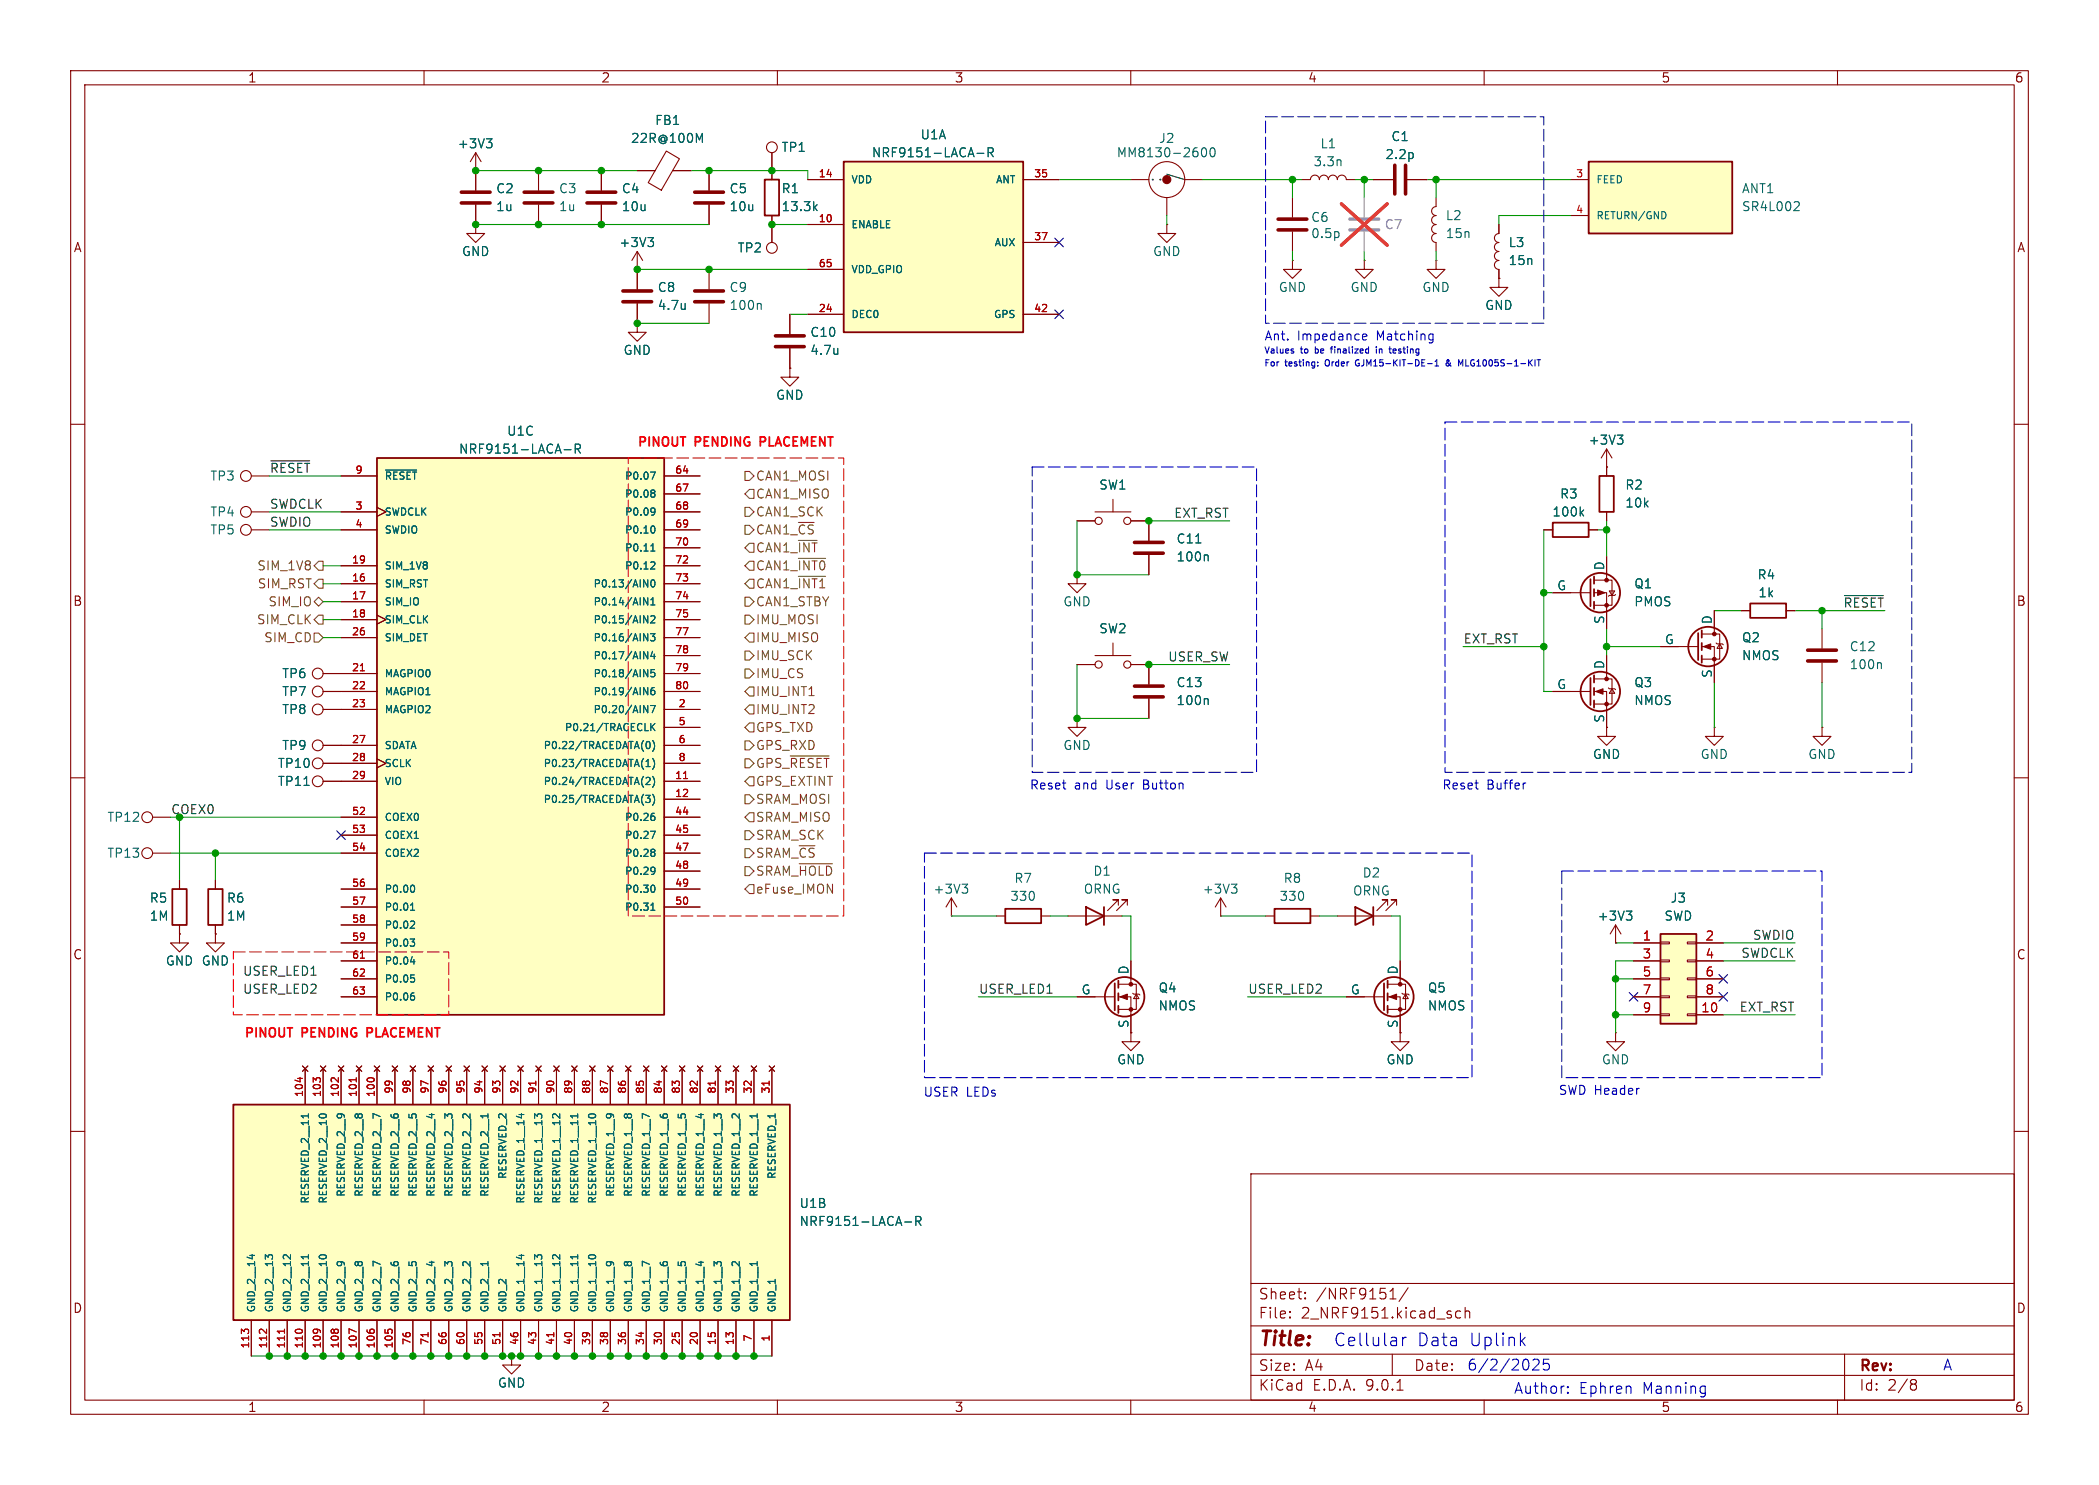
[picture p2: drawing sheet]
<svg xmlns="http://www.w3.org/2000/svg" width="297mm" height="210mm" viewBox="0 0 297 210" stroke-linecap="round" stroke-linejoin="round" font-family="sans-serif">
<defs><g id="words">
<text font-size="2.8" fill="#840000" x="178" y="190.9">Title:</text>
<g font-size="2.5" fill="#0000c2">
<text x="188.7" y="190.6">Cellular</text>
<text x="200.5" y="190.6">Data</text>
<text x="208" y="190.6">Uplink</text>
</g>
<g font-size="2.1" fill="#840000">
<text x="178" y="184">Sheet:</text>
<text x="186.2" y="184">/NRF9151/</text>
<text x="178" y="186.7">File:</text>
<text x="184.1" y="186.7">2_NRF9151.kicad_sch</text>
<text x="178" y="196.9">KiCad</text>
<text x="178" y="194.1">Size:</text>
<text x="184.7" y="194.1">A4</text>
<text x="185.7" y="196.9">E.D.A.</text>
<text x="193.3" y="196.9">9.0.1</text>
<text x="200" y="194.1">Date:</text>
<text x="263" y="194.3">Rev:</text>
<text x="263" y="196.9">Id:</text>
<text x="267.1" y="196.9">2/8</text>
</g>
<g font-size="2.1" fill="#0000c2">
<text x="207.5" y="194">6/2/2025</text>
<text x="214.1" y="197.3">Author:</text>
<text x="223.4" y="197.3">Ephren</text>
<text x="232.5" y="197.3">Manning</text>
<text x="274.9" y="194">A</text>
</g>
<g font-size="1.8" fill="#840000">
<text x="35" y="11.9">1</text>
<text x="85" y="11.9">2</text>
<text x="135" y="11.9">3</text>
<text x="185" y="11.9">4</text>
<text x="235" y="11.9">5</text>
<text x="285" y="11.9">6</text>
<text x="10.3" y="35.9">A</text>
<text x="285.3" y="35.9">A</text>
<text x="10.3" y="85.9">B</text>
<text x="285.3" y="85.9">B</text>
<text x="10.3" y="135.9">C</text>
<text x="285.3" y="135.9">C</text>
<text x="10.3" y="185.9">D</text>
<text x="285.3" y="185.9">D</text>
<text x="35" y="199.9">1</text>
<text x="85" y="199.9">2</text>
<text x="135" y="199.9">3</text>
<text x="185" y="199.9">4</text>
<text x="235" y="199.9">5</text>
<text x="285" y="199.9">6</text>
</g>
<g font-size="1.8" fill="#006464">
<text x="92.6" y="17.9">FB1</text>
<text x="64.7" y="21.2">+3V3</text>
<text x="89.2" y="20.4">22R@100M</text>
<text x="110.5" y="21.7">TP1</text>
<text x="123.3" y="22.5">NRF9151-LACA-R</text>
<text x="130.2" y="19.9">U1A</text>
<text x="157.9" y="22.5">MM8130-2600</text>
<text x="163.9" y="20.4">J2</text>
<text x="185.8" y="23.7">3.3n</text>
<text x="186.7" y="21.2">L1</text>
<text x="195.9" y="22.7">2.2p</text>
<text x="196.8" y="20.2">C1</text>
<text x="70.1" y="27.5">C2</text>
<text x="79" y="27.5">C3</text>
<text x="87.9" y="27.5">C4</text>
<text x="103.1" y="27.5">C5</text>
<text x="110.5" y="27.5">R1</text>
<text x="246.4" y="27.5">ANT1</text>
<text x="70.1" y="30.1">1u</text>
<text x="79" y="30.1">1u</text>
<text x="87.5" y="35.2">+3V3</text>
<text x="87.9" y="30.1">10u</text>
<text x="103.1" y="30.1">10u</text>
<text x="104.3" y="35.9">TP2</text>
<text x="110.5" y="30.1">13.3k</text>
<text x="185.4" y="31.6">C6</text>
<text x="185.4" y="33.9">0.5p</text>
<text x="204.5" y="31.3">L2</text>
<text x="204.5" y="33.9">15n</text>
<text x="213.4" y="35.2">L3</text>
<text x="246.4" y="30.1">SR4L002</text>
<text x="65.3" y="36.4">GND</text>
<text x="93" y="41.5">C8</text>
<text x="103.1" y="41.5">C9</text>
<text x="163.1" y="36.4">GND</text>
<text x="180.8" y="41.5">GND</text>
<text x="191" y="41.5">GND</text>
<text x="201.2" y="41.5">GND</text>
<text x="213.4" y="37.7">15n</text>
<text x="93" y="44">4.7u</text>
<text x="103.1" y="44">100n</text>
<text x="114.6" y="47.9">C10</text>
<text x="210.1" y="44">GND</text>
<text x="88.1" y="50.4">GND</text>
<text x="114.6" y="50.4">4.7u</text>
<text x="109.7" y="56.7">GND</text>
<text x="64.8" y="64.4">NRF9151-LACA-R</text>
<text x="71.7" y="61.8">U1C</text>
<text x="224.7" y="63.1">+3V3</text>
<text x="29.7" y="68.2">TP3</text>
<text x="155.4" y="69.4">SW1</text>
<text x="220.7" y="70.7">R3</text>
<text x="229.9" y="69.4">R2</text>
<text x="229.9" y="72">10k</text>
<text x="29.7" y="75.8">TP5</text>
<text x="29.7" y="73.3">TP4</text>
<text x="166.4" y="77.1">C11</text>
<text x="219.6" y="73.3">100k</text>
<text x="166.4" y="79.6">100n</text>
<text x="220.2" y="83.6">G</text>
<text x="227.1" y="80.7" transform="rotate(-90 227.1 80.7)">D</text>
<text x="231.1" y="83.4">Q1</text>
<text x="248.6" y="82.1">R4</text>
<text x="150.4" y="86">GND</text>
<text x="155.4" y="89.8">SW2</text>
<text x="227.1" y="88.3" transform="rotate(-90 227.1 88.3)">S</text>
<text x="231.1" y="86">PMOS</text>
<text x="242.3" y="88.4" transform="rotate(-90 242.3 88.4)">D</text>
<text x="248.7" y="84.7">1k</text>
<text x="227.1" y="94.7" transform="rotate(-90 227.1 94.7)">D</text>
<text x="235.5" y="91.2">G</text>
<text x="242.3" y="96" transform="rotate(-90 242.3 96)">S</text>
<text x="246.4" y="93.6">NMOS</text>
<text x="246.4" y="91">Q2</text>
<text x="261.6" y="94.8">100n</text>
<text x="261.6" y="92.3">C12</text>
<text x="39.8" y="101.2">TP8</text>
<text x="39.8" y="96.1">TP6</text>
<text x="39.8" y="98.7">TP7</text>
<text x="166.4" y="99.9">100n</text>
<text x="166.4" y="97.4">C13</text>
<text x="220.2" y="97.5">G</text>
<text x="231.1" y="99.9">NMOS</text>
<text x="231.1" y="97.4">Q3</text>
<text x="39.8" y="106.3">TP9</text>
<text x="150.4" y="106.3">GND</text>
<text x="225.3" y="107.5">GND</text>
<text x="227.1" y="102.3" transform="rotate(-90 227.1 102.3)">S</text>
<text x="240.5" y="107.5">GND</text>
<text x="255.8" y="107.5">GND</text>
<text x="39.2" y="108.8">TP10</text>
<text x="39.2" y="111.4">TP11</text>
<text x="15.1" y="116.4">TP12</text>
<text x="15.1" y="121.5">TP13</text>
<text x="143.4" y="125.1">R7</text>
<text x="154.6" y="124.1">D1</text>
<text x="181.5" y="125.1">R8</text>
<text x="192.7" y="124.3">D2</text>
<text x="21.1" y="127.9">R5</text>
<text x="21.1" y="130.4">1M</text>
<text x="32" y="127.9">R6</text>
<text x="32" y="130.4">1M</text>
<text x="132" y="126.6">+3V3</text>
<text x="142.9" y="127.6">330</text>
<text x="153.3" y="126.6">ORNG</text>
<text x="170.1" y="126.6">+3V3</text>
<text x="181" y="127.6">330</text>
<text x="191.4" y="126.8">ORNG</text>
<text x="226" y="130.4">+3V3</text>
<text x="235.4" y="130.4">SWD</text>
<text x="236.3" y="127.9">J3</text>
<text x="23.4" y="136.8">GND GND</text>
<text x="159.8" y="137.9" transform="rotate(-90 159.8 137.9)">D</text>
<text x="197.9" y="137.9" transform="rotate(-90 197.9 137.9)">D</text>
<text x="152.9" y="140.7">G</text>
<text x="163.8" y="143.1">NMOS</text>
<text x="163.8" y="140.6">Q4</text>
<text x="191" y="140.7">G</text>
<text x="201.9" y="143.1">NMOS</text>
<text x="201.9" y="140.6">Q5</text>
<text x="159.8" y="145.5" transform="rotate(-90 159.8 145.5)">S</text>
<text x="197.9" y="145.5" transform="rotate(-90 197.9 145.5)">S</text>
<text x="158" y="150.7">GND</text>
<text x="196.1" y="150.7">GND</text>
<text x="226.6" y="150.7">GND</text>
<text x="113" y="171">U1B</text>
<text x="113" y="173.6">NRF9151-LACA-R</text>
<text x="70.4" y="196.4">GND</text>
</g>
<text font-size="1.8" fill="#989898" x="195.8" y="32.6">C7</text>
<g font-size="1.8" fill="#0000c2">
<text x="178.8" y="48.4">Ant.</text>
<text x="183.6" y="48.4">Impedance</text>
<text x="194.9" y="48.4">Matching</text>
<text x="145.6" y="111.9">Reset</text>
<text x="152" y="111.9">and</text>
<text x="156.6" y="111.9">User</text>
<text x="162" y="111.9">Button</text>
<text x="204" y="111.9">Reset</text>
<text x="210.4" y="111.9">Buffer</text>
<text x="130.6" y="155.3">USER LEDs</text>
<text x="220.5" y="155">SWD Header</text>
</g>
<g font-size="1.8" fill="#ff000d">
<text x="90" y="63.5">PINOUT</text>
<text x="98.3" y="63.5">PENDING</text>
<text x="108" y="63.5">PLACEMENT</text>
<text x="34.4" y="147.1">PINOUT</text>
<text x="42.7" y="147.1">PENDING</text>
<text x="52.4" y="147.1">PLACEMENT</text>
</g>
<g font-size="1.8" fill="#0f0f0f">
<text x="38.1" y="67">~{RESET}</text>
<text x="38.1" y="74.6">SWDIO</text>
<text x="38.1" y="72">SWDCLK</text>
<text x="166" y="73.3">EXT_RST</text>
<text x="260.8" y="86">~{RESET}</text>
<text x="165.2" y="93.6">USER_SW</text>
<text x="207" y="91.1">EXT_RST</text>
<text x="246.3" y="135.5">SWDCLK</text>
<text x="247.9" y="133">SWDIO</text>
<text x="34.3" y="138.1">USER_LED1</text>
<text x="34.3" y="140.6">USER_LED2</text>
<text x="138.4" y="140.6">USER_LED1</text>
<text x="176.5" y="140.6">USER_LED2</text>
<text x="246.1" y="143.2">EXT_RST</text>
</g>
<g font-size="1.8" fill="#725600">
<text x="106.9" y="68.2">CAN1_MOSI</text>
<text x="106.9" y="70.7">CAN1_MISO</text>
<text x="106.9" y="75.8">CAN1_~{CS}</text>
<text x="106.9" y="73.3">CAN1_SCK</text>
<text x="36.3" y="80.9">SIM_1V8</text>
<text x="36.4" y="83.4">SIM_RST</text>
<text x="106.9" y="78.3">CAN1_~{INT}</text>
<text x="106.9" y="83.4">CAN1_~{INT1}</text>
<text x="106.9" y="80.9">CAN1_~{INT0}</text>
<text x="36.3" y="88.5">SIM_CLK</text>
<text x="37.9" y="86">SIM_IO</text>
<text x="106.9" y="88.5">IMU_MOSI</text>
<text x="106.9" y="86">CAN1_STBY</text>
<text x="37.3" y="91">SIM_CD</text>
<text x="106.9" y="93.6">IMU_SCK</text>
<text x="106.9" y="91">IMU_MISO</text>
<text x="106.9" y="96.1">IMU_CS</text>
<text x="106.9" y="98.7">IMU_INT1</text>
<text x="106.9" y="101.2">IMU_INT2</text>
<text x="106.9" y="106.3">GPS_RXD</text>
<text x="106.9" y="103.7">GPS_TXD</text>
<text x="106.9" y="111.4">GPS_EXTINT</text>
<text x="106.9" y="113.9">SRAM_MOSI</text>
<text x="106.9" y="108.8">GPS_~{RESET}</text>
<text x="106.9" y="119">SRAM_SCK</text>
<text x="106.9" y="116.4">SRAM_MISO</text>
<text x="106.9" y="121.5">SRAM_~{CS}</text>
<text x="106.9" y="124.1">SRAM_~{HOLD}</text>
<text x="106.9" y="126.6">eFuse_IMON</text>
</g>
<text font-size="1.8" fill="#009600" x="24.1" y="115.2">COEX0</text>
<g font-size="1.8" fill="#a90000">
<text x="232.3" y="133.1">1</text>
<text x="232.3" y="135.6">3</text>
<text x="241.2" y="133.1">2</text>
<text x="241.2" y="135.6">4</text>
<text x="232.3" y="138.2">5</text>
<text x="232.3" y="140.7">7</text>
<text x="232.3" y="143.3">9</text>
<text x="240.6" y="143.3">10</text>
<text x="241.2" y="138.2">6</text>
<text x="241.2" y="140.7">8</text>
</g>
<g font-size="1.4" fill="#a90000">
<text x="115.7" y="25.1">14</text>
<text x="146.2" y="25.1">35</text>
<text x="222.9" y="25.1">3</text>
<text x="115.7" y="31.5">10</text>
<text x="146.2" y="34">37</text>
<text x="222.9" y="30.2">4</text>
<text x="115.7" y="37.8">65</text>
<text x="115.7" y="44.2">24</text>
<text x="146.2" y="44.2">42</text>
<text x="50.2" y="67.1">9</text>
<text x="95.4" y="67.1">64</text>
<text x="95.4" y="69.6">67</text>
<text x="50.2" y="72.1">3</text>
<text x="50.2" y="74.7">4</text>
<text x="95.4" y="72.1">68</text>
<text x="95.4" y="74.7">69</text>
<text x="95.4" y="77.2">70</text>
<text x="49.7" y="79.8">19</text>
<text x="49.7" y="82.3">16</text>
<text x="95.4" y="79.8">72</text>
<text x="95.4" y="82.3">73</text>
<text x="49.7" y="84.8">17</text>
<text x="49.7" y="87.4">18</text>
<text x="49.7" y="89.9">26</text>
<text x="95.4" y="84.8">74</text>
<text x="95.4" y="87.4">75</text>
<text x="95.4" y="89.9">77</text>
<text x="49.7" y="95">21</text>
<text x="95.4" y="92.5">78</text>
<text x="95.4" y="95">79</text>
<text x="49.7" y="97.5">22</text>
<text x="49.7" y="100.1">23</text>
<text x="95.4" y="97.5">80</text>
<text x="95.9" y="100.1">2</text>
<text x="49.7" y="105.2">27</text>
<text x="49.7" y="107.7">28</text>
<text x="95.9" y="102.6">5</text>
<text x="95.9" y="105.2">6</text>
<text x="95.9" y="107.7">8</text>
<text x="49.7" y="110.2">29</text>
<text x="95.4" y="110.2">11</text>
<text x="95.4" y="112.8">12</text>
<text x="49.7" y="115.3">52</text>
<text x="49.7" y="117.9">53</text>
<text x="95.4" y="115.3">44</text>
<text x="95.4" y="117.9">45</text>
<text x="49.7" y="120.4">54</text>
<text x="49.7" y="125.5">56</text>
<text x="95.4" y="120.4">47</text>
<text x="95.4" y="122.9">48</text>
<text x="95.4" y="125.5">49</text>
<text x="49.7" y="128">57</text>
<text x="49.7" y="130.6">58</text>
<text x="95.4" y="128">50</text>
<text x="49.7" y="133.1">59</text>
<text x="49.7" y="135.6">61</text>
<text x="49.7" y="138.2">62</text>
<text x="49.7" y="140.7">63</text>
<text x="42.9" y="155.2" transform="rotate(-90 42.9 155.2)">104</text>
<text x="45.5" y="155.2" transform="rotate(-90 45.5 155.2)">103</text>
<text x="48" y="155.2" transform="rotate(-90 48 155.2)">102</text>
<text x="50.5" y="155.2" transform="rotate(-90 50.5 155.2)">101</text>
<text x="53.1" y="155.2" transform="rotate(-90 53.1 155.2)">100</text>
<text x="55.6" y="154.8" transform="rotate(-90 55.6 154.8)">99</text>
<text x="58.2" y="154.8" transform="rotate(-90 58.2 154.8)">98</text>
<text x="60.7" y="154.8" transform="rotate(-90 60.7 154.8)">97</text>
<text x="63.2" y="154.8" transform="rotate(-90 63.2 154.8)">96</text>
<text x="65.8" y="154.8" transform="rotate(-90 65.8 154.8)">95</text>
<text x="68.3" y="154.8" transform="rotate(-90 68.3 154.8)">94</text>
<text x="70.9" y="154.8" transform="rotate(-90 70.9 154.8)">93</text>
<text x="73.4" y="154.8" transform="rotate(-90 73.4 154.8)">92</text>
<text x="75.9" y="154.8" transform="rotate(-90 75.9 154.8)">91</text>
<text x="78.5" y="154.8" transform="rotate(-90 78.5 154.8)">90</text>
<text x="81" y="154.8" transform="rotate(-90 81 154.8)">89</text>
<text x="83.6" y="154.8" transform="rotate(-90 83.6 154.8)">88</text>
<text x="86.1" y="154.8" transform="rotate(-90 86.1 154.8)">87</text>
<text x="88.6" y="154.8" transform="rotate(-90 88.6 154.8)">86</text>
<text x="91.2" y="154.8" transform="rotate(-90 91.2 154.8)">85</text>
<text x="93.7" y="154.8" transform="rotate(-90 93.7 154.8)">84</text>
<text x="96.3" y="154.8" transform="rotate(-90 96.3 154.8)">83</text>
<text x="98.8" y="154.8" transform="rotate(-90 98.8 154.8)">82</text>
<text x="101.3" y="154.8" transform="rotate(-90 101.3 154.8)">81</text>
<text x="103.9" y="154.8" transform="rotate(-90 103.9 154.8)">33</text>
<text x="106.4" y="154.8" transform="rotate(-90 106.4 154.8)">32</text>
<text x="109" y="154.8" transform="rotate(-90 109 154.8)">31</text>
<text x="35.3" y="190.8" transform="rotate(-90 35.3 190.8)">113</text>
<text x="37.8" y="190.8" transform="rotate(-90 37.8 190.8)">112</text>
<text x="40.4" y="190.8" transform="rotate(-90 40.4 190.8)">111</text>
<text x="42.9" y="190.8" transform="rotate(-90 42.9 190.8)">110</text>
<text x="45.5" y="190.8" transform="rotate(-90 45.5 190.8)">109</text>
<text x="48" y="190.8" transform="rotate(-90 48 190.8)">108</text>
<text x="50.5" y="190.8" transform="rotate(-90 50.5 190.8)">107</text>
<text x="53.1" y="190.8" transform="rotate(-90 53.1 190.8)">106</text>
<text x="55.6" y="190.8" transform="rotate(-90 55.6 190.8)">105</text>
<text x="58.2" y="190.3" transform="rotate(-90 58.2 190.3)">76</text>
<text x="60.7" y="190.3" transform="rotate(-90 60.7 190.3)">71</text>
<text x="63.2" y="190.3" transform="rotate(-90 63.2 190.3)">66</text>
<text x="65.8" y="190.3" transform="rotate(-90 65.8 190.3)">60</text>
<text x="68.3" y="190.3" transform="rotate(-90 68.3 190.3)">55</text>
<text x="70.9" y="190.3" transform="rotate(-90 70.9 190.3)">51</text>
<text x="73.4" y="190.3" transform="rotate(-90 73.4 190.3)">46</text>
<text x="75.9" y="190.3" transform="rotate(-90 75.9 190.3)">43</text>
<text x="78.5" y="190.3" transform="rotate(-90 78.5 190.3)">41</text>
<text x="81" y="190.3" transform="rotate(-90 81 190.3)">40</text>
<text x="83.6" y="190.3" transform="rotate(-90 83.6 190.3)">39</text>
<text x="86.1" y="190.3" transform="rotate(-90 86.1 190.3)">38</text>
<text x="88.6" y="190.3" transform="rotate(-90 88.6 190.3)">36</text>
<text x="91.2" y="190.3" transform="rotate(-90 91.2 190.3)">34</text>
<text x="93.7" y="190.3" transform="rotate(-90 93.7 190.3)">30</text>
<text x="96.3" y="190.3" transform="rotate(-90 96.3 190.3)">25</text>
<text x="98.8" y="190.3" transform="rotate(-90 98.8 190.3)">20</text>
<text x="101.3" y="190.3" transform="rotate(-90 101.3 190.3)">15</text>
<text x="103.9" y="190.3" transform="rotate(-90 103.9 190.3)">13</text>
<text x="106.4" y="189.8" transform="rotate(-90 106.4 189.8)">7</text>
<text x="109" y="189.8" transform="rotate(-90 109 189.8)">1</text>
</g>
<g font-size="1.4" fill="#006464">
<text x="120.4" y="26.1">VDD</text>
<text x="140.8" y="26.1">ANT</text>
<text x="225.8" y="26.1">FEED</text>
<text x="120.4" y="32.5">ENABLE</text>
<text x="140.6" y="35">AUX</text>
<text x="225.8" y="31.2">RETURN/GND</text>
<text x="120.4" y="38.8">VDD_GPIO</text>
<text x="120.4" y="45.2">DEC0</text>
<text x="140.5" y="45.2">GPS</text>
<text x="54.4" y="68">~{RESET}</text>
<text x="88.3" y="68">P0.07</text>
<text x="88.3" y="70.6">P0.08</text>
<text x="54.4" y="73.1">SWDCLK</text>
<text x="54.4" y="75.7">SWDIO</text>
<text x="88.3" y="73.1">P0.09</text>
<text x="88.3" y="75.7">P0.10</text>
<text x="54.4" y="80.7">SIM_1V8</text>
<text x="54.4" y="83.3">SIM_RST</text>
<text x="83.9" y="83.3">P0.13/AIN0</text>
<text x="88.3" y="78.2">P0.11</text>
<text x="88.3" y="80.7">P0.12</text>
<text x="54.4" y="85.8">SIM_IO</text>
<text x="54.4" y="88.4">SIM_CLK</text>
<text x="83.9" y="85.8">P0.14/AIN1</text>
<text x="83.9" y="88.4">P0.15/AIN2</text>
<text x="54.4" y="90.9">SIM_DET</text>
<text x="54.4" y="96">MAGPIO0</text>
<text x="83.9" y="90.9">P0.16/AIN3</text>
<text x="83.9" y="93.4">P0.17/AIN4</text>
<text x="83.9" y="96">P0.18/AIN5</text>
<text x="54.4" y="98.5">MAGPIO1</text>
<text x="54.4" y="101.1">MAGPIO2</text>
<text x="83.9" y="98.5">P0.19/AIN6</text>
<text x="83.9" y="101.1">P0.20/AIN7</text>
<text x="54.4" y="106.1">SDATA</text>
<text x="76.8" y="106.1">P0.22/TRACEDATA(0)</text>
<text x="79.8" y="103.6">P0.21/TRACECLK</text>
<text x="54.4" y="108.7">SCLK</text>
<text x="54.4" y="111.2">VIO</text>
<text x="76.8" y="108.7">P0.23/TRACEDATA(1)</text>
<text x="76.8" y="111.2">P0.24/TRACEDATA(2)</text>
<text x="76.8" y="113.8">P0.25/TRACEDATA(3)</text>
<text x="54.4" y="116.3">COEX0</text>
<text x="54.4" y="118.8">COEX1</text>
<text x="88.3" y="116.3">P0.26</text>
<text x="88.3" y="118.8">P0.27</text>
<text x="54.4" y="121.4">COEX2</text>
<text x="88.3" y="121.4">P0.28</text>
<text x="88.3" y="123.9">P0.29</text>
<text x="54.4" y="126.5">P0.00</text>
<text x="54.4" y="129">P0.01</text>
<text x="54.4" y="131.5">P0.02</text>
<text x="88.3" y="126.5">P0.30</text>
<text x="88.3" y="129">P0.31</text>
<text x="54.4" y="134.1">P0.03</text>
<text x="54.4" y="136.6">P0.04</text>
<text x="54.4" y="139.2">P0.05</text>
<text x="54.4" y="141.7">P0.06</text>
<text x="71.9" y="166.9" transform="rotate(-90 71.9 166.9)">RESERVED_2</text>
<text x="110" y="166.9" transform="rotate(-90 110 166.9)">RESERVED_1</text>
<text x="43.9" y="170.3" transform="rotate(-90 43.9 170.3)">RESERVED_2__11</text>
<text x="46.5" y="170.3" transform="rotate(-90 46.5 170.3)">RESERVED_2__10</text>
<text x="49" y="169.4" transform="rotate(-90 49 169.4)">RESERVED_2__9</text>
<text x="51.5" y="169.4" transform="rotate(-90 51.5 169.4)">RESERVED_2__8</text>
<text x="54.1" y="169.4" transform="rotate(-90 54.1 169.4)">RESERVED_2__7</text>
<text x="56.6" y="169.4" transform="rotate(-90 56.6 169.4)">RESERVED_2__6</text>
<text x="59.2" y="169.4" transform="rotate(-90 59.2 169.4)">RESERVED_2__5</text>
<text x="61.7" y="169.4" transform="rotate(-90 61.7 169.4)">RESERVED_2__4</text>
<text x="64.2" y="169.4" transform="rotate(-90 64.2 169.4)">RESERVED_2__3</text>
<text x="66.8" y="169.4" transform="rotate(-90 66.8 169.4)">RESERVED_2__2</text>
<text x="69.3" y="169.4" transform="rotate(-90 69.3 169.4)">RESERVED_2__1</text>
<text x="74.4" y="170.3" transform="rotate(-90 74.4 170.3)">RESERVED_1__14</text>
<text x="76.9" y="170.3" transform="rotate(-90 76.9 170.3)">RESERVED_1__13</text>
<text x="79.5" y="170.3" transform="rotate(-90 79.5 170.3)">RESERVED_1__12</text>
<text x="82" y="170.3" transform="rotate(-90 82 170.3)">RESERVED_1__11</text>
<text x="84.6" y="170.3" transform="rotate(-90 84.6 170.3)">RESERVED_1__10</text>
<text x="87.1" y="169.4" transform="rotate(-90 87.1 169.4)">RESERVED_1__9</text>
<text x="89.6" y="169.4" transform="rotate(-90 89.6 169.4)">RESERVED_1__8</text>
<text x="92.2" y="169.4" transform="rotate(-90 92.2 169.4)">RESERVED_1__7</text>
<text x="94.7" y="169.4" transform="rotate(-90 94.7 169.4)">RESERVED_1__6</text>
<text x="97.3" y="169.4" transform="rotate(-90 97.3 169.4)">RESERVED_1__5</text>
<text x="99.8" y="169.4" transform="rotate(-90 99.8 169.4)">RESERVED_1__4</text>
<text x="102.3" y="169.4" transform="rotate(-90 102.3 169.4)">RESERVED_1__3</text>
<text x="104.9" y="169.4" transform="rotate(-90 104.9 169.4)">RESERVED_1__2</text>
<text x="107.4" y="169.4" transform="rotate(-90 107.4 169.4)">RESERVED_1__1</text>
<text x="36.3" y="185.7" transform="rotate(-90 36.3 185.7)">GND_2__14</text>
<text x="38.8" y="185.7" transform="rotate(-90 38.8 185.7)">GND_2__13</text>
<text x="41.4" y="185.7" transform="rotate(-90 41.4 185.7)">GND_2__12</text>
<text x="43.9" y="185.7" transform="rotate(-90 43.9 185.7)">GND_2__11</text>
<text x="46.5" y="185.7" transform="rotate(-90 46.5 185.7)">GND_2__10</text>
<text x="49" y="185.7" transform="rotate(-90 49 185.7)">GND_2__9</text>
<text x="51.5" y="185.7" transform="rotate(-90 51.5 185.7)">GND_2__8</text>
<text x="54.1" y="185.7" transform="rotate(-90 54.1 185.7)">GND_2__7</text>
<text x="56.6" y="185.7" transform="rotate(-90 56.6 185.7)">GND_2__6</text>
<text x="59.2" y="185.7" transform="rotate(-90 59.2 185.7)">GND_2__5</text>
<text x="61.7" y="185.7" transform="rotate(-90 61.7 185.7)">GND_2__4</text>
<text x="64.2" y="185.7" transform="rotate(-90 64.2 185.7)">GND_2__3</text>
<text x="66.8" y="185.7" transform="rotate(-90 66.8 185.7)">GND_2__2</text>
<text x="69.3" y="185.7" transform="rotate(-90 69.3 185.7)">GND_2__1</text>
<text x="71.9" y="185.7" transform="rotate(-90 71.9 185.7)">GND_2</text>
<text x="74.4" y="185.7" transform="rotate(-90 74.4 185.7)">GND_1__14</text>
<text x="76.9" y="185.7" transform="rotate(-90 76.9 185.7)">GND_1__13</text>
<text x="79.5" y="185.7" transform="rotate(-90 79.5 185.7)">GND_1__12</text>
<text x="82" y="185.7" transform="rotate(-90 82 185.7)">GND_1__11</text>
<text x="84.6" y="185.7" transform="rotate(-90 84.6 185.7)">GND_1__10</text>
<text x="87.1" y="185.7" transform="rotate(-90 87.1 185.7)">GND_1__9</text>
<text x="89.6" y="185.7" transform="rotate(-90 89.6 185.7)">GND_1__8</text>
<text x="92.2" y="185.7" transform="rotate(-90 92.2 185.7)">GND_1__7</text>
<text x="94.7" y="185.7" transform="rotate(-90 94.7 185.7)">GND_1__6</text>
<text x="97.3" y="185.7" transform="rotate(-90 97.3 185.7)">GND_1__5</text>
<text x="99.8" y="185.7" transform="rotate(-90 99.8 185.7)">GND_1__4</text>
<text x="102.3" y="185.7" transform="rotate(-90 102.3 185.7)">GND_1__3</text>
<text x="104.9" y="185.7" transform="rotate(-90 104.9 185.7)">GND_1__2</text>
<text x="107.4" y="185.7" transform="rotate(-90 107.4 185.7)">GND_1__1</text>
<text x="110" y="185.7" transform="rotate(-90 110 185.7)">GND_1</text>
</g>
<g font-size="1.2" fill="#0000c2">
<text x="178.8" y="50.2">Values</text>
<text x="178.8" y="52">For</text>
<text x="181.9" y="52">testing:</text>
<text x="184.1" y="50.2">to</text>
<text x="186.4" y="50.2">be</text>
<text x="187.8" y="52">Order</text>
<text x="188.9" y="50.2">finalized</text>
<text x="192.4" y="52">GJM15-KIT-DE-1</text>
<text x="195.6" y="50.2">in</text>
<text x="197.7" y="50.2">testing</text>
<text x="205.4" y="52">&amp;</text>
<text x="207.5" y="52">MLG1005S-1-KIT</text>
</g>
</g></defs>
<g fill="none" stroke="#840000" stroke-width=".15">
<path d="M10 10h277v190h-277zM12 12h273v186h-273zM60 10v2M110 10v2M160 10v2M210 10v2M260 10v2M160 25.4h2.6M165.1 27.9v2.6M167.6 25.4h2.6M10 60h2M227.3 66h.1"/>
<path d="M227.3 63.5l-.7 1.3M227.3 63.5l.8 1.3M227.3 63.5v2.5M285 60h2M10 110h2M21.6 115.6h2.5M285 110h2M21.6 120.7h2.5M25.4 132.1v1.3h1.3l-1.3 1.2-1.3-1.2h1.3M25.4 132.1h.1M25.4 124.5v1.2M25.4 130.8v1.3"/>
<path d="M30.5 132.1v1.3h1.2l-1.2 1.2-1.3-1.2h1.3M30.5 132.1h.1M10 160h2M177 166h108v32h-108zM285 160h2M60 198v2M110 198v2M160 198v2M177 194.5h108M177 191.5h108M177 187.5h108M177 181.5h108"/>
<path d="M182.5 186.3h.1l-.1 .1M182.5 186.3v.1M182.5 185.5v.1M182.5 185.5h.1l-.1 .1M184.7 183.6v.1M184.7 183.6h-.1l.1 .1M184.7 182.8v.1M184.7 182.8h-.1l.1 .1M196.7 183.7h.8M197 182.4l.1-.2v1.5M197 191.5v3M197.7 196.6h.8"/>
<path d="M199.2 182.1l-1.2 2M206.7 185.5l-.5-.1-.2 .3v.4l.1 .2 .1 .1 .5-.1M207.3 185.5a.37 .37 0 0 1 .7 .1v.8M207.3 184.9v1.5M210 198v2M260 198v2M261 191.5v6.5M270.6 195.1l.4 .1a.31 .31 0 0 1 .2 .3 .31 .31 0 0 1-.3 .2M270.6 195.7h.3M270.9 195.7l.2 .2 .1 .4-.2 .2-.4 .1"/>
<circle cx="165.1" cy="25.4" r="2.54"/>
<circle cx="20.8" cy="115.6" r=".76"/>
<circle cx="20.8" cy="120.6" r=".76"/>
</g>
<path d="M24.4 125.7h2v5.1h-2z" fill="none" stroke="#840000" stroke-width=".25"/>
<path d="M170.2 21l.1-.1a.69 .69 0 0 1 .3 1.1l-.2 .2a.69 .69 0 0 1-.3-1.2zM171.3 21l.2-.1a.69 .69 0 0 1 .3 1.1l-.2 .2a.69 .69 0 0 1-.3-1.2zM228.8 61.5h.8l-.4 .5M229.4 62l.2 .3v.3l-.2 .2" fill="none" stroke="#006464" stroke-width=".15"/>
<path d="M164.2 25.4h-1.6" fill="none" stroke="#000" stroke-width=".25" stroke-dasharray=".1 1"/>
<circle cx="165.1" cy="25.4" r=".57" fill="#840000" stroke="#840000" stroke-width=".15"/>
<path d="M165.1 24.6l2.5 .8" fill="none" stroke="#000" stroke-width=".15"/>
<path d="M224.8 22.9h20.3v10.1h-20.3z" fill="#ffffc2"/>
<path d="M224.8 22.9h20.3v10.1h-20.3zM219.7 73.9h5.1v2h-5.1z" fill="none" stroke="#840000" stroke-width=".25"/>
<g fill="none" stroke="#840000" stroke-width=".15">
<path d="M182.9 36.8v1.3h1.2l-1.2 1.3-1.3-1.3h1.3M182.9 36.8h.1M182.9 27.9v2.8M182.9 32.8v2.8M193 36.8v1.3h1.3l-1.3 1.3-1.2-1.3h1.2M193 36.8h.1M222.2 25.4h2.6M222.2 30.5h2.6M218.4 74.9h1.3M224.8 74.9h1.3M257.8 88.9v2.8M257.8 93.7v2.8"/>
<path d="M45.7 100.3h2.6"/>
<circle cx="45" cy="100.3" r=".76"/>
</g>
<path d="M189.4 32.9v.6M235.6 30.1l.1 .3-.1 .4M254.1 28.5l.4 .1 .1 .3-.1 .2-.7 .7h.8M223.7 72.5l.4 .5M224.1 72.1l-.5 .5M266 93.7l.2 .2v.7" fill="none" stroke="#006464" stroke-width=".15"/>
<path d="M180.8 32.5h4.1M180.8 31h4.1M255.8 93.5h4M255.8 91.9h4" fill="none" stroke="#840000" stroke-width=".51"/>
<path d="M191 32.5h4.1M191 31h4.1" fill="none" stroke="#a1a1a1" stroke-width=".51"/>
<path d="M193 27.9v2.8M193 32.8v2.8" fill="none" stroke="#a1a1a1" stroke-width=".15"/>
<path d="M189.8 28.8l6.5 5.9M196.3 28.8l-6.5 5.9" fill="none" stroke="#e12e31" stroke-width=".46"/>
<path d="M33 156.2h78.8v30.5h-78.8z" fill="#ffffc2"/>
<path d="M108.2 25.4h2v5.1h-2zM142.2 128.5h5.1v2.1h-5.1zM33 156.2h78.8v30.5h-78.8z" fill="none" stroke="#840000" stroke-width=".25"/>
<g fill="none" stroke="#840000" stroke-width=".15">
<path d="M90.2 38.1v2.8M109.2 21.6v3.8M109.2 30.5v1.3M90.2 45.7v1.3h1.2l-1.2 1.3-1.3-1.3h1.3M90.2 45.7h.1M90.2 42.9v2.8M152.4 73.7h2.5M154.9 72.4h5.1M157.5 70.6v1.8M160 73.7h2.6M152.4 81.3v1.3h1.3l-1.3 1.2-1.3-1.2h1.3M152.4 81.3h.1"/>
<path d="M152.4 94h2.5M154.9 92.7h5.1M157.5 90.9v1.8M160 94h2.6M152.4 101.6v1.3h1.3l-1.3 1.2-1.3-1.2h1.3M152.4 101.6h.1M134.6 129.5h.1M134.6 127l-.7 1.3M134.6 127l.8 1.3M134.6 127v2.5M141 129.5h1.2M147.3 129.5h1.3"/>
<path d="M42.8 150.7l.8 .8M43.2 151.1v5.1M43.6 150.7l-.8 .8M45.3 150.7l.8 .8M45.7 151.1v5.1M46.1 150.7l-.8 .8M47.9 150.7l.7 .8M48.3 151.1v5.1M48.6 150.7l-.7 .8M50.4 150.7l.8 .8M50.8 151.1v5.1M51.2 150.7l-.8 .8"/>
<path d="M53 150.7l.7 .8M53.3 151.1v5.1M53.7 150.7l-.7 .8M55.5 150.7l.8 .8M55.9 151.1v5.1M56.3 150.7l-.8 .8M58 150.7l.8 .8M58.4 151.1v5.1M58.8 150.7l-.8 .8M60.6 150.7l.7 .8M61 151.1v5.1M61.3 150.7l-.7 .8"/>
<path d="M63.1 150.7l.8 .8M63.5 151.1v5.1M63.9 150.7l-.8 .8M65.7 150.7l.7 .8M66 151.1v5.1M66.4 150.7l-.7 .8M68.2 150.7l.8 .8M68.6 151.1v5.1M69 150.7l-.8 .8M70.7 150.7l.8 .8M71.1 151.1v5.1M71.5 150.7l-.8 .8"/>
<path d="M73.3 150.7l.7 .8M73.7 151.1v5.1M74 150.7l-.7 .8M75.8 150.7l.8 .8M76.2 151.1v5.1M76.6 150.7l-.8 .8M78.4 150.7l.7 .8M78.7 151.1v5.1M79.1 150.7l-.7 .8M80.9 150.7l.8 .8M81.3 151.1v5.1M81.7 150.7l-.8 .8"/>
<path d="M83.4 150.7l.8 .8M83.8 151.1v5.1M84.2 150.7l-.8 .8M86 150.7l.7 .8M86.4 151.1v5.1M86.7 150.7l-.7 .8M88.5 150.7l.8 .8M88.9 151.1v5.1M89.3 150.7l-.8 .8M91.1 150.7l.7 .8M91.4 151.1v5.1M91.8 150.7l-.7 .8"/>
<path d="M93.6 150.7l.8 .8M94 151.1v5.1M94.4 150.7l-.8 .8M96.1 150.7l.8 .8M96.5 151.1v5.1M96.9 150.7l-.8 .8M98.7 150.7l.7 .8M99.1 151.1v5.1M99.4 150.7l-.7 .8M101.2 150.7l.8 .8M101.6 151.1v5.1M102 150.7l-.8 .8"/>
<path d="M103.8 150.7l.7 .8M104.1 151.1v5.1M104.5 150.7l-.7 .8M106.3 150.7l.8 .8M106.7 151.1v5.1M107.1 150.7l-.8 .8M108.8 150.7l.8 .8M109.2 151.1v5.1M109.6 150.7l-.8 .8M35.6 186.7v5.1M38.1 186.7v5.1M40.6 186.7v5.1"/>
<path d="M43.2 186.7v5.1M45.7 186.7v5.1M48.3 186.7v5.1M50.8 186.7v5.1M53.3 186.7v5.1M55.9 186.7v5.1M58.4 186.7v5.1M61 186.7v5.1M63.5 186.7v5.1M66 186.7v5.1M68.6 186.7v5.1M71.1 186.7v5.1"/>
<path d="M72.4 191.8v1.2h1.3l-1.3 1.3-1.3-1.3h1.3M72.4 191.8h.1M73.7 186.7v5.1M76.2 186.7v5.1M78.7 186.7v5.1M81.3 186.7v5.1M83.8 186.7v5.1M86.4 186.7v5.1M88.9 186.7v5.1M91.4 186.7v5.1M94 186.7v5.1M96.5 186.7v5.1"/>
<path d="M99.1 186.7v5.1M101.6 186.7v5.1M104.1 186.7v5.1M106.7 186.7v5.1M109.2 186.7v5.1"/>
<circle cx="109.2" cy="20.8" r=".76"/>
<circle cx="155.4" cy="73.7" r=".51"/>
<circle cx="159.5" cy="73.7" r=".51"/>
<circle cx="155.4" cy="94" r=".51"/>
<circle cx="159.5" cy="94" r=".51"/>
</g>
<g fill="none" stroke="#a90000" stroke-width=".15">
<path d="M42.5 152.4v.6M44.7 152.8l-.4-.4v.6M44.8 152.5h.4M47.9 152.4v.6l-.6-.5-.2-.1-.2 .1M50.4 152.4v.6M52.1 152.5h.7M75.8 152.9v.6M101.2 152.9v.6M108.8 152.9v.6M34.5 188.3l-.3-.3v.6M34.6 188h.5M37.7 188v.6l-.6-.6h-.2l-.2 .1"/>
<path d="M40.3 188v.6M42 188h.6M44.4 188h.7M44.8 188h.1M47 188h.2M47.4 188h.4M50.4 188.4l-1-.5v.7M52.4 188h.5M55 188h.4M60.6 188.5v.5M70.7 188.5v.5M78.4 188.5v.5"/>
</g>
<g fill="none" stroke="#006464" stroke-width=".15">
<path d="M115.3 29.3l.3 .5M115.6 28.9l-.5 .5M96.9 42.9v.9M96.9 43.6v.1M136.1 125h.8l-.4 .5M136.7 125.5l.2 .3v.3l-.2 .2M43.6 157.5v.6M81.7 157.5v.6M43.6 177.4v.6M81.7 177.4v.6M128 172.8h1M129.6 172.7l.6-.1 .1-.1v-.3l-.2-.2h-.5v1.3"/>
<path d="M129.9 172.7l.4 .6"/>
</g>
<path d="M88.1 41.1h4.1M88.1 42.7h4.1" fill="none" stroke="#840000" stroke-width=".51"/>
<path d="M119.4 22.9h25.4v24.1h-25.4z" fill="#ffffc2"/>
<path d="M119.4 22.9h25.4v24.1h-25.4z" fill="none" stroke="#840000" stroke-width=".25"/>
<g fill="none" stroke="#840000" stroke-width=".15">
<path d="M76.2 24.1v2.8M76.2 29v2.8M85.1 24.1v2.8M85.1 29v2.8M90.2 38.1h.1M90.2 35.6l-.8 1.2M90.2 35.6l.7 1.2M90.2 35.6v2.5M90.2 24.1h2.5M94.3 21.4l1.8 1.1-2.5 4.4-1.9-1.1zM95.2 24.1h2.6M114.3 25.4h5.1"/>
<path d="M114.3 31.8h5.1M114.3 38.1h5.1M144.8 25.4h5.1M144.8 34.3h5.1M203.2 36.8v1.3h1.3l-1.3 1.3-1.3-1.3h1.3M203.2 36.8h.1M114.3 44.5h5.1M144.8 44.5h5.1M162.6 73.7v2.8M162.6 78.5v2.8M45.7 95.3h2.6M45.7 97.8h2.6"/>
<path d="M162.6 94v2.8M162.6 98.8v2.8M228.6 133.4h.1M228.6 130.8l-.8 1.3M228.6 130.8l.8 1.3M228.6 130.8v2.6"/>
<circle cx="45" cy="95.2" r=".76"/>
<circle cx="45" cy="97.8" r=".76"/>
</g>
<path d="M99 19.8l.4-.9v1.2M91.7 33.6h.8l-.5 .5M92.2 34.1l.3 .2v.3l-.3 .3M138.2 21.7h1M139.8 21.6l.6-.1 .1-.2v-.3l-.2-.1h-.5v1.3M140.1 21.6l.4 .6M169.2 76.8h.7M170.8 78.5l.2 .2v.6M170.8 98.8l.2 .2v.6M230.1 128.8h.8l-.4 .5M230.7 129.3l.2 .3v.3l-.2 .2" fill="none" stroke="#006464" stroke-width=".15"/>
<path d="M74.2 27.2h4M74.2 28.7h4M83.1 27.2h4M83.1 28.7h4M160.5 78.2h4.1M160.5 76.7h4.1M160.5 98.6h4.1M160.5 97h4.1" fill="none" stroke="#840000" stroke-width=".51"/>
<path d="M234.9 132.1h5.1v12.7h-5.1z" fill="#ffffc2"/>
<g fill="none" stroke="#840000" stroke-width=".25">
<path d="M225 81.9v3.8M225.6 81.5v1.1M225.6 83.3v1M225.6 85.1v1M234.9 132.1h5.1v12.7h-5.1z"/>
<circle cx="226.4" cy="83.8" r="2.79"/>
</g>
<g fill="none" stroke="#840000" stroke-width=".15">
<path d="M67.3 31.8v1.2h1.3l-1.3 1.3-1.3-1.3h1.3M67.3 31.8h.1M227.3 78.7v3.3M219.7 83.8h5.3M225.6 82h2.5v3.6h-2.5M225.6 83.8h1.7v5.1M227.7 83.6h.8l-.4 .6zM228.6 84.1l-.1 .1h-.8l-.1 .1M231.1 133.4h3.8M231.1 135.9h3.8M231.1 138.4h3.8M234.9 133.2h1.3v.3h-1.3z"/>
<path d="M234.9 135.8h1.3v.2h-1.3zM234.9 138.3h1.3v.3h-1.3zM238.8 133.2h1.2v.3h-1.2zM238.8 135.8h1.2v.2h-1.2zM238.8 138.3h1.2v.3h-1.2zM240 133.4h3.8M240 135.9h3.8M240 138.4h3.8M228.6 146.1v1.2h1.3l-1.3 1.3-1.3-1.3h1.3M228.6 146.1h.1M231.1 141h3.8M231.1 143.5h3.8"/>
<path d="M234.9 140.8h1.3v.3h-1.3zM234.9 143.4h1.3v.2h-1.3zM238.8 140.8h1.2v.3h-1.2zM238.8 143.4h1.2v.2h-1.2zM240 141h3.8M240 143.5h3.8"/>
</g>
<g fill="#840000" stroke="#840000" stroke-width=".15">
<path d="M226.1 83.4l1 .4-1 .4z"/>
<circle cx="227.3" cy="82" r=".25"/>
<circle cx="227.3" cy="85.6" r=".25"/>
</g>
<path d="M53.3 64.8h40.7v78.7h-40.7z" fill="#ffffc2"/>
<g fill="none" stroke="#840000" stroke-width=".25">
<path d="M53.3 64.8h40.7v78.7h-40.7zM226.3 67.3h2v5.1h-2zM225 95.9v3.8M225.6 95.5v1M225.6 97.3v1M225.6 99.1v1M240.3 89.5v3.8M240.8 89.2v1M240.8 90.9v1M240.8 92.7v1M247.6 85.3h5.1v2.1h-5.1zM29.5 125.7h2v5.1h-2z"/>
<path d="M153.7 128.3l2.5 1.2-2.5 1.3zM156.2 128.3v2.5M157.7 139.1v3.8M158.2 138.7v1M180.3 128.5h5.1v2.1h-5.1zM191.8 128.3l2.5 1.2-2.5 1.3zM194.3 128.3v2.5M195.8 139.1v3.8M196.3 138.7v1M158.2 140.5v1M158.2 142.2v1.1M196.3 140.5v1"/>
<path d="M196.3 142.2v1.1"/>
<circle cx="226.4" cy="97.8" r="2.79"/>
<circle cx="241.7" cy="91.4" r="2.79"/>
<circle cx="159.1" cy="141" r="2.79"/>
<circle cx="197.2" cy="141" r="2.79"/>
</g>
<g fill="none" stroke="#840000" stroke-width=".15">
<path d="M67.3 24.1h.1M67.3 31.8h.1M67.3 21.6v5.3M67.3 29v2.8M67.3 21.6l-.8 1.3M67.3 21.6l.8 1.3M85.1 24.1v2.8M85.1 29v2.8M90.2 38.1h.1M90.2 38.1v2.8M90.2 24.1h2.5M95.2 24.1h2.6"/>
<path d="M100.3 24.1v2.8M100.3 29v2.8M100.3 38.1v2.8M109.2 21.6v3.8M109.2 30.5v3.8M114.3 25.4h5.1M114.3 31.8h5.1M114.3 38.1h5.1M144.8 25.4h5.1M144.8 34.3h5.1M165.1 31.8v1.2h1.3l-1.3 1.3-1.3-1.3h1.3M165.1 31.8h.1"/>
<path d="M184.1 25.4h1.3a.64 .64 0 0 1 .7-.6 .64 .64 0 0 1 .6 .6 .64 .64 0 0 1 .6-.6 .64 .64 0 0 1 .7 .6 .64 .64 0 0 1 .6-.6 .64 .64 0 0 1 .6 .6 .64 .64 0 0 1 .7-.6 .64 .64 0 0 1 .6 .6h1.3M194.3 25.4h2.8M199.1 25.4h2.8M203.2 33a.63 .63 0 0 0-.6 .7 .63 .63 0 0 0 .6 .6v1.3M203.2 27.9v1.3a.64 .64 0 0 0-.6 .7 .64 .64 0 0 0 .6 .6 .64 .64 0 0 0-.6 .6 .64 .64 0 0 0 .6 .7 .63 .63 0 0 0-.6 .6 .63 .63 0 0 0 .6 .6M212.1 35.6a.64 .64 0 0 0-.6 .6 .64 .64 0 0 0 .6 .6 .63 .63 0 0 0-.6 .7 .63 .63 0 0 0 .6 .6v1.3M212.1 34.3a.63 .63 0 0 0-.6 .6 .63 .63 0 0 0 .6 .7M212.1 33a.63 .63 0 0 0-.6 .7 .63 .63 0 0 0 .6 .6M212.1 39.4v1.2h1.3l-1.3 1.3-1.3-1.3h1.3M212.1 39.4h.1M212.1 31.8v1.2M90.2 45.7h.1"/>
<path d="M90.2 42.9v2.8M100.3 42.9v2.8M111.8 52.1v1.2h1.2l-1.2 1.3-1.3-1.3h1.3M111.8 52.1h.1M111.8 44.5v2.7M111.8 49.3v2.8M114.3 44.5h5.1M144.8 44.5h5.1M35.6 67.3h2.5M35.6 72.4h2.5M35.6 74.9h2.5M48.3 67.3h5"/>
<path d="M48.3 72.4h5M48.3 74.9h5M53.3 71.8l1.3 .6-1.3 .6M94 67.3h5.1M94 72.4h5.1M94 74.9h5.1M94 69.9h5.1M94 77.5h5.1M152.4 73.7h2.5M160 73.7h2.6v2.8M162.6 78.5v2.8M218.4 74.9h1.3"/>
<path d="M224.8 74.9h1.3M227.3 66h.1M227.3 66v1.3M227.3 72.4v1.3M227.3 78.7v2.6M45.7 95.3h7.6M45.7 97.8h7.6M48.3 80h5M48.3 82.6h5M48.3 85.1h5M48.3 87.6h5M48.3 90.2h5"/>
<path d="M53.3 87l1.3 .6-1.3 .7M94 80h5.1M94 82.6h5.1M94 85.1h5.1M94 87.6h5.1M94 90.2h5.1M94 95.3h5.1M94 97.8h5.1M94 92.7h5.1M152.4 94h2.5M160 94h2.6v2.8M162.6 98.8v2.8"/>
<path d="M219.7 97.8h5.3M219.7 83.8h2.5M225.6 96h2.5v3.6h-2.5M225.6 97.8h1.7v5.1M227.3 86.4v2.5M227.3 92.7v3.3M227.6 97.3l.1 .1h.8l.1 .1M228.1 97.4l.4 .6h-.8zM234.9 91.4h5.4M240.8 89.7h2.5v3.5h-2.5M240.8 91.4h1.8v5.1M242.6 86.4v3.3"/>
<path d="M242.8 90.9l.2 .2h.7l.1 .1M243.3 91.1l.4 .6h-.7zM246.4 86.4h1.2M252.7 86.4h1.3M45.7 100.3h7.6M45.7 105.4h7.6M45.7 108h7.6M45.7 110.5h7.6M48.3 115.6h5M48.3 118.1h5M53.3 107.3l1.3 .7-1.3 .6M94 100.3h5.1"/>
<path d="M94 105.4h5.1M94 108h5.1M94 110.5h5.1M94 115.6h5.1M94 118.1h5.1M94 102.9h5.1M94 113h5.1M227.3 102.9v1.2h1.3l-1.3 1.3-1.2-1.3h1.2M227.3 102.9h.1M242.6 102.9v1.2h1.2l-1.2 1.3-1.3-1.3h1.3M242.6 102.9h.1M257.8 102.9v1.2h1.3l-1.3 1.3-1.3-1.3h1.3"/>
<path d="M257.8 102.9h.1M25.4 132.1h.1M25.4 124.5v1.2M25.4 130.8v1.3M30.5 132.1h.1M30.5 124.5v1.2M30.5 130.8v1.3M48.3 120.7h5M48.3 125.7h5M48.3 128.3h5M48.3 130.8h5M48.3 133.4h5"/>
<path d="M48.3 135.9h5M48.3 138.4h5M94 120.7h5.1M94 125.7h5.1M94 128.3h5.1M94 123.2h5.1M151.1 129.5h7.6M158.2 139.2h2.6v3.5h-2.6M158.2 128v-.7h-.7h.7l-1.5 1.5M159.5 128v-.7h-.8h.8l-1.5 1.5M160 135.9v3.3M172.7 129.5h.1"/>
<path d="M172.7 127l-.7 1.3M172.7 127l.8 1.3M172.7 127v2.5M179.1 129.5h1.2M185.4 129.5h1.3M189.2 129.5h7.6M196.3 128v-.7h-.7h.7l-1.5 1.5M196.3 139.2h2.6v3.5h-2.6M197.6 128v-.7h-.8h.8l-1.5 1.5M198.1 135.9v3.3M228.6 133.4h.1M231.1 133.4h3.8"/>
<path d="M231.1 135.9h3.8M231.1 138.4h3.8M240 133.4h3.8M240 135.9h3.8M240 138.4h3.8M42.8 150.7l.8 .8M43.2 151.1v5.1M43.6 150.7l-.8 .8M45.3 150.7l.8 .8M45.7 151.1v5.1M46.1 150.7l-.8 .8M47.9 150.7l.7 .8"/>
<path d="M48.3 141h5M48.3 151.1v5.1M48.6 150.7l-.7 .8M50.4 150.7l.8 .8M50.8 151.1v5.1M51.2 150.7l-.8 .8M53 150.7l.7 .8M53.3 151.1v5.1M53.7 150.7l-.7 .8M55.5 150.7l.8 .8M55.9 151.1v5.1M56.3 150.7l-.8 .8"/>
<path d="M58 150.7l.8 .8M58.4 151.1v5.1M58.8 150.7l-.8 .8M60.6 150.7l.7 .8M61 151.1v5.1M61.3 150.7l-.7 .8M63.1 150.7l.8 .8M63.5 151.1v5.1M63.9 150.7l-.8 .8M65.7 150.7l.7 .8M66 151.1v5.1M66.4 150.7l-.7 .8"/>
<path d="M68.2 150.7l.8 .8M68.6 151.1v5.1M69 150.7l-.8 .8M70.7 150.7l.8 .8M71.1 151.1v5.1M71.5 150.7l-.8 .8M73.3 150.7l.7 .8M73.7 151.1v5.1M74 150.7l-.7 .8M75.8 150.7l.8 .8M76.2 151.1v5.1M76.6 150.7l-.8 .8"/>
<path d="M78.4 150.7l.7 .8M78.7 151.1v5.1M79.1 150.7l-.7 .8M80.9 150.7l.8 .8M81.3 151.1v5.1M81.7 150.7l-.8 .8M83.4 150.7l.8 .8M83.8 151.1v5.1M84.2 150.7l-.8 .8M86 150.7l.7 .8M86.4 151.1v5.1M86.7 150.7l-.7 .8"/>
<path d="M88.5 150.7l.8 .8M88.9 151.1v5.1M89.3 150.7l-.8 .8M91.1 150.7l.7 .8M91.4 151.1v5.1M91.8 150.7l-.7 .8M93.6 150.7l.8 .8M94 151.1v5.1M94.4 150.7l-.8 .8M96.1 150.7l.8 .8M96.5 151.1v5.1M96.9 150.7l-.8 .8"/>
<path d="M98.7 150.7l.7 .8M99.1 151.1v5.1M99.4 150.7l-.7 .8M101.2 150.7l.8 .8M101.6 151.1v5.1M102 150.7l-.8 .8M103.8 150.7l.7 .8M104.1 151.1v5.1M104.5 150.7l-.7 .8M106.3 150.7l.8 .8M106.7 151.1v5.1M107.1 150.7l-.8 .8"/>
<path d="M108.8 150.7l.8 .8M109.2 151.1v5.1M109.6 150.7l-.8 .8M152.4 141h5.3M158.2 141h1.8v5.1M160 146.1v1.2h1.3l-1.3 1.3-1.3-1.3h1.3M160 146.1h.1M160.3 140.5l.1 .1h.8l.1 .1M160.8 140.6l.4 .6h-.8zM190.5 141h5.3M196.3 141h1.8v5.1M198.1 146.1v1.2h1.3l-1.3 1.3-1.3-1.3h1.3"/>
<path d="M198.1 146.1h.1M198.4 140.5l.1 .1h.8l.1 .1M198.9 140.6l.4 .6h-.8zM231.1 141h3.8M231.1 143.5h3.8M240 141h3.8M240 143.5h3.8M35.6 186.7v5.1M38.1 186.7v5.1M40.6 186.7v5.1M43.2 186.7v5.1M45.7 186.7v5.1"/>
<path d="M48.3 186.7v5.1M50.8 186.7v5.1M53.3 186.7v5.1M55.9 186.7v5.1M58.4 186.7v5.1M61 186.7v5.1M63.5 186.7v5.1M66 186.7v5.1M68.6 186.7v5.1M71.1 186.7v5.1M72.4 191.8h.1M73.7 186.7v5.1"/>
<path d="M76.2 186.7v5.1M78.7 186.7v5.1M81.3 186.7v5.1M83.8 186.7v5.1M86.4 186.7v5.1M88.9 186.7v5.1M91.4 186.7v5.1M94 186.7v5.1M96.5 186.7v5.1M99.1 186.7v5.1M101.6 186.7v5.1M104.1 186.7v5.1"/>
<path d="M106.7 186.7v5.1M109.2 186.7v5.1"/>
<circle cx="109.2" cy="35.1" r=".76"/>
<circle cx="34.8" cy="67.3" r=".76"/>
<circle cx="34.8" cy="72.4" r=".76"/>
<circle cx="34.8" cy="74.9" r=".76"/>
<circle cx="45" cy="107.9" r=".76"/>
<circle cx="45" cy="105.4" r=".76"/>
<circle cx="45" cy="110.5" r=".76"/>
</g>
<g fill="none" stroke="#006464" stroke-width=".15">
<path d="M68.8 19.6h.8l-.4 .5M99 19.8l.4-.9v1.2M69.4 20.1l.2 .3v.3l-.2 .2M91.7 33.6h.8l-.5 .5M92.2 34.1l.3 .2v.3l-.3 .3M115.3 29.3l.3 .5M115.6 28.9l-.5 .5M138.2 21.7h1M139.8 21.6l.6-.1 .1-.2v-.3l-.2-.1h-.5v1.3M140.1 21.6l.4 .6M189.7 22.7v.7M199.9 21.7v.6"/>
<path d="M96.9 42.9v.9M96.9 43.6v.1M107.5 42.9l.2 .2v.7M118.5 49.3v.8M118.5 50h.1M54.6 66.5h4.4M79.8 63.6h1M81.4 63.5l.6-.1 .1-.2v-.3l-.2-.1h-.5v1.3M81.7 63.5l.4 .6M92 66.8h.7l-.4 1M92.1 77.9h.6M92.2 77.2l.2-.3v1"/>
<path d="M92.2 79.5h.4l.1 .2-.7 .8h.7M92.3 69.3h.3l.1 .2-.2 .2M92.3 71.8l.3 .1a.67 .67 0 0 1-.2 1M92.3 69.7h.2M92.4 74.4a.64 .64 0 0 1 0 1M92.5 69.7l.1 .1 .1 .3-.1 .2h-.3M92.7 72.3l-.1 .1-.3 .1M169.2 76.8h.7M170.8 78.5l.2 .2v.6M223.7 72.5l.4 .5M224.1 72.1l-.5 .5M228.8 61.5h.8l-.4 .5"/>
<path d="M229.4 62l.2 .3v.3l-.2 .2M91.1 82l.6 1v-1M91.1 84.5l.6 1.1v-1.1M91.1 87.1l.6 1v-1M91.1 89.6l.6 1v-1M91.1 92.2l.6 1v-1M91.1 94.7l.6 1v-1M91.1 97.2l.6 1.1v-1.1M91.1 99.8l.6 1v-1M92 89.6h.7l-.4 .4 .3 .1v.4l-.1 .1-.5-.1M92 99.8h.7l-.4 1M92.1 87.2l.4-.1 .2 .3-.7 .7h.7"/>
<path d="M92.1 84.8l.3-.3v1.1M92.1 85.6h.6M92.2 82.1l.1-.1a.54 .54 0 0 1 .4 .5 .54 .54 0 0 1-.4 .5l-.1-.1-.1-.3zM92.3 92.1l-.2 .7h.6M92.6 97.2l-.3 .1a.68 .68 0 0 0 0 1l.3-.1 .1-.4-.2-.2-.3 .1-.1 .1M92.6 92.5v.7M92.6 94.7h-.5v.5l.1-.1h.4l.1 .2-.1 .3-.1 .1-.4-.1M170.8 98.8l.2 .2v.6M43 111.1h.7M91.4 112.5h.6l-.3 .4 .2 .1 .1 .3-.2 .2h-.3M91.4 108.4h.6M91.5 107.6l.2-.2v1"/>
<path d="M91.6 104.9h.1a.54 .54 0 0 1 .3 .5 .54 .54 0 0 1-.3 .5l-.1-.1M91.6 109.9l.3 .1 .1 .2-.6 .8h.6M92 117.6h.7l-.4 1M92.1 102.3v1M92.2 102.8l.5 .5M92.3 115.4l.3 .1 .1 .1-.1 .3-.3 .1M92.3 104.7a1.17 1.17 0 0 1 0 1.6M92.3 107.3a1.17 1.17 0 0 1 0 1.5M92.3 109.8a1.17 1.17 0 0 1 0 1.5M92.3 112.3a1.17 1.17 0 0 1 0 1.6M92.4 115h.2M92.7 102.3l-.6 .6"/>
<path d="M58 132.8h.7l-.4 .4M58.1 128.7h.6M58.1 136h.6M58.1 137.9h.5M58.2 128l.2-.3v1M58.4 125.2a.64 .64 0 0 1 0 1M58.5 130.3l.2 .1-.1 .3-.6 .6h.7M58.5 133.2l.2 .2v.2l-.2 .2M58.5 138.3l.2 .2v.2l-.2 .2M58.6 135.7v.7M92.1 128.7h.6M92.2 128l.2-.3v1"/>
<path d="M92.3 120.1h.3l.1 .2-.2 .2M92.3 122.6l.3 .1a.67 .67 0 0 1-.2 1M92.3 120.5h.2M92.4 125.2a.64 .64 0 0 1 0 1M92.5 120.5l.1 .1 .1 .3-.1 .2h-.3M92.7 123.1l-.1 .1-.3 .1M174.2 125h.8l-.4 .5M174.8 125.5l.2 .3v.3l-.2 .2M230.1 128.8h.8l-.4 .5M230.7 129.3l.2 .3v.3l-.2 .2M43.6 157.5v.6M58.4 140.4h.2"/>
<path d="M58.5 140.8l.2 .2v.2l-.2 .2M81.7 157.5v.6M43.6 177.4v.6M81.7 177.4v.6M128 172.8h1M129.6 172.7l.6-.1 .1-.1v-.3l-.2-.2h-.5v1.3M129.9 172.7l.4 .6"/>
</g>
<g fill="none" stroke="#a90000" stroke-width=".15">
<path d="M51 94.9h.6M96.7 110.1h.6M51 135.5h.6M42.5 152.4v.6M44.7 152.8l-.4-.4v.6M44.8 152.5h.4M47.9 152.4v.6l-.6-.5-.2-.1-.2 .1M50.4 152.4v.6M52.1 152.5h.7M75.8 152.9v.6M101.2 152.9v.6M108.8 152.9v.6"/>
<path d="M34.5 188.3l-.3-.3v.6M34.6 188h.5M37.7 188v.6l-.6-.6h-.2l-.2 .1M40.3 188v.6M42 188h.6M44.4 188h.7M44.8 188h.1M47 188h.2M47.4 188h.4M50.4 188.4l-1-.5v.7M52.4 188h.5M55 188h.4"/>
<path d="M60.6 188.5v.5M70.7 188.5v.5M78.4 188.5v.5"/>
</g>
<g fill="#840000" stroke="#840000" stroke-width=".15">
<path d="M225.8 97.8l1-.4v.8z"/>
<path d="M241 91.4l1.1-.3v.7z"/>
<path d="M196.6 141l1-.4v.8z"/>
<path d="M158.5 141l1-.4v.8z"/>
<circle cx="227.3" cy="96" r=".25"/>
<circle cx="227.3" cy="99.6" r=".25"/>
<circle cx="242.6" cy="89.7" r=".25"/>
<circle cx="242.6" cy="93.2" r=".25"/>
<circle cx="198.1" cy="139.2" r=".25"/>
<circle cx="198.1" cy="142.7" r=".25"/>
<circle cx="160" cy="139.2" r=".25"/>
<circle cx="160" cy="142.7" r=".25"/>
</g>
<path d="M65.3 27.2h4M65.3 28.7h4M98.3 27.2h4.1M98.3 28.7h4.1M197.4 23.4v4M198.9 23.4v4M98.3 41.1h4.1M98.3 42.7h4.1M109.7 47.5h4.1M109.7 49h4.1" fill="none" stroke="#840000" stroke-width=".51"/>
<g fill="none" stroke="#725600" stroke-width=".15">
<path d="M105.4 74.3h.6l.7 .6-.7 .7h-.6zM105.4 66.7h.6l.7 .6-.7 .6h-.6zM105.4 71.8h.6l.7 .6-.7 .6h-.6zM106 76.8h.7v1.3h-.7l-.6-.6zM106 69.2h.7v1.3h-.7l-.6-.6zM106 79.4h.7v1.2h-.7l-.6-.6zM113 79h3.8M44.4 89.5h.7l.6 .7-.6 .6h-.7zM44.4 82.6l.7-.7h.6v1.3h-.6zM44.4 85.1l.7-.6 .6 .6-.6 .6zM44.4 80l.7-.6h.6v1.2h-.6zM45.1 87h.6v1.3h-.6l-.7-.7z"/>
<path d="M105.4 94.6h.6l.7 .7-.7 .6h-.6zM105.4 92.1h.6l.7 .6-.7 .6h-.6zM105.4 87h.6l.7 .6-.7 .7h-.6zM105.4 84.5h.6l.7 .6-.7 .6h-.6zM106 81.9h.7v1.3h-.7l-.6-.6zM106 97.2h.7v1.2h-.7l-.6-.6zM106 89.5h.7v1.3h-.7l-.6-.6zM106 99.7h.7v1.3h-.7l-.6-.7zM113 81.5h3.8M105.4 117.5h.6l.7 .6-.7 .6h-.6zM105.4 112.4h.6l.7 .6-.7 .7h-.6zM105.4 104.8h.6l.7 .6-.7 .6h-.6z"/>
<path d="M105.4 107.3h.6l.7 .7-.7 .6h-.6zM106 109.9h.7v1.2h-.7l-.6-.6zM106 114.9h.7v1.3h-.7l-.6-.6zM106 102.2h.7v1.3h-.7l-.6-.6zM111.8 106.9h5.5M105.4 120h.6l.7 .7-.7 .6h-.6zM105.4 122.6h.6l.7 .6-.7 .6h-.6zM106 125.1h.7v1.3h-.7l-.6-.7zM113.1 122.1h4.7"/>
</g>
<path d="M38.3 65.2h5.5M261 84.2h5.5" fill="none" stroke="#0f0f0f" stroke-width=".15"/>
<g fill="none" stroke="#009600" stroke-width=".15">
<path d="M67.3 24.1h22.9M67.3 31.8h33M90.2 38.1h24.1M97.8 24.1h16.5v1.3M109.2 31.8h5.1M149.9 25.4h10.1M165.1 30.5v1.3M170.2 25.4h13.9M182.9 25.4v2.5M182.9 35.6v1.2M191.8 25.4h2.5M193 25.4v2.5"/>
<path d="M193 35.6v1.2M201.9 25.4h20.3M203.2 25.4v2.5M203.2 35.6v1.2M222.2 30.5h-10.1v1.3M90.2 45.7h10.1M111.8 44.5h2.5M38.1 74.9h10.2M38.1 72.4h10.2M38.1 67.3h10.2M152.4 73.7v7.6h10.2M162.6 73.7h11.4"/>
<path d="M218.4 74.9v22.9h1.3M226.1 74.9h1.2M227.3 73.7v5M45.7 85.1h2.6M45.7 87.6h2.6M45.7 80h2.6M45.7 82.6h2.6M45.7 90.2h2.6M152.4 94v7.6h10.2M162.6 94h11.4M207 91.4h11.4M218.4 83.8h1.3"/>
<path d="M227.3 88.9v3.8M227.3 91.4h7.6M242.6 86.4h3.8M242.6 96.5v6.4M254 86.4h12.7M257.8 86.4v2.5M257.8 96.5v6.4M48.3 115.6h-22.9v8.9M24.1 120.7h24.2M30.5 120.7v3.8M134.6 129.5h6.4M148.6 129.5h2.5"/>
<path d="M158.7 129.5h1.3v6.4M172.7 129.5h6.4M186.7 129.5h2.5M196.8 129.5h1.3v6.4M228.6 138.4h2.5M228.6 133.4h2.5M231.1 135.9h-2.5v10.2M243.8 133.4h10.2M243.8 135.9h10.2M138.4 141h14M176.5 141h14M228.6 143.5h2.5"/>
<path d="M243.8 143.5h10.2M35.6 191.8h73.6"/>
</g>
<path d="M149.3 33.7l1.2 1.2M150.5 33.7l-1.2 1.2M149.3 43.8l1.2 1.3M150.5 43.8l-1.2 1.3M47.7 117.5l1.2 1.2M48.9 117.5l-1.2 1.2M243.2 137.8l1.2 1.2M244.4 137.8l-1.2 1.2M230.5 140.4l1.2 1.2M231.7 140.4l-1.2 1.2M243.2 140.4l1.2 1.2M244.4 140.4l-1.2 1.2" fill="none" stroke="#000084" stroke-width=".15"/>
<g fill="none" stroke="#0000c2" stroke-width=".15">
<path d="M182.9 49.6l.2 .2-.2 .1M182.9 49.3l.1 .1M186.5 51.7v.1M186.5 51.2v.1M188.4 49.2v.7M192.1 50.9a.48 .48 0 0 0-.3 .4 .48 .48 0 0 0 .3 .5M192.9 48h.4M192.9 47.3l.3-.1 .1 .1 .1 .2-.6 .2M194.7 49.3v.6M195.2 49.3v.6M195.2 49.4h.1M197.2 49.3l-.1 .2v.3l.3 .1"/>
<path d="M197.5 49.6h-.4M202 51.4h.7M202.4 47.2l.4 .1M202.8 48l-.4 .1M202.8 47.2v1.1l-.3 .2M203 51.8h.6M203 51.1l.3-.2v.9M205.2 51.5l-.2 .2a.24 .24 0 0 1-.3 0 .24 .24 0 0 1 0-.4l.3-.2v-.2h-.2l-.1 .2 .4 .5M206.4 50.9l.3 .6 .3-.6v.9M217.5 50.9h.5M217.7 50.9v.9M215.9 110.7l-.2 .1"/>
<path d="M198.5 189.1v1.2M199 189.1a.45 .45 0 0 0-.5 .4M215.3 189.6l.5 .7M215.8 189.1l-.7 .7M216.9 192.4l.2-.2 .5 .1a.41 .41 0 0 1 .1 .6l-.9 .8h1M219.2 192.2h-.8v.7l.2-.1 .5 .1 .1 .2v.5l-.3 .1h-.3l-.2-.1M221.8 196.9l.1 .1h-.1M221.8 196.9v.1M221.8 196.1v.1M221.8 196.1l.1 .1h-.1M241.1 196l.2 .1M241.3 196l-.1 1.4"/>
<path d="M241.3 197h-.2"/>
</g>
<path d="M88.9 64.8h30.5v64.7h-30.5zM33 134.6h30.5v8.9h-30.5z" fill="none" stroke="#f10" stroke-width=".15" stroke-dasharray="1.7 .6"/>
<path d="M179.1 16.5h39.3v29.2h-39.3zM204.5 59.7h66v49.5h-66zM146 66h31.8v43.2h-31.8zM130.8 120.7h77.5v31.7h-77.5zM221 123.2h36.8v29.2h-36.8z" fill="none" stroke="#0000c2" stroke-width=".15" stroke-dasharray="1.7 .6"/>
<path d="M193 27.9v2.8M193 32.8v2.8" fill="none" stroke="#a1a1a1" stroke-width=".15"/>
<path d="M189.8 28.8l6.5 5.9M196.3 28.8l-6.5 5.9" fill="none" stroke="#e12e31" stroke-width=".46"/>
<g fill="#009600" stroke="#009600" stroke-width=".15">
<circle cx="63.5" cy="191.8" r=".46"/>
<circle cx="55.9" cy="191.8" r=".46"/>
<circle cx="61" cy="191.8" r=".46"/>
<circle cx="58.4" cy="191.8" r=".46"/>
<circle cx="94" cy="191.8" r=".46"/>
<circle cx="86.4" cy="191.8" r=".46"/>
<circle cx="91.4" cy="191.8" r=".46"/>
<circle cx="88.9" cy="191.8" r=".46"/>
<circle cx="68.6" cy="191.8" r=".46"/>
<circle cx="66" cy="191.8" r=".46"/>
<circle cx="71.1" cy="191.8" r=".46"/>
<circle cx="45.7" cy="191.8" r=".46"/>
<circle cx="53.3" cy="191.8" r=".46"/>
<circle cx="48.3" cy="191.8" r=".46"/>
<circle cx="50.8" cy="191.8" r=".46"/>
<circle cx="78.7" cy="191.8" r=".46"/>
<circle cx="81.3" cy="191.8" r=".46"/>
<circle cx="83.8" cy="191.8" r=".46"/>
<circle cx="72.4" cy="191.8" r=".46"/>
<circle cx="73.7" cy="191.8" r=".46"/>
<circle cx="76.2" cy="191.8" r=".46"/>
<circle cx="100.3" cy="38.1" r=".46"/>
<circle cx="90.2" cy="45.7" r=".46"/>
<circle cx="109.2" cy="24.1" r=".46"/>
<circle cx="109.2" cy="31.8" r=".46"/>
<circle cx="76.2" cy="31.8" r=".46"/>
<circle cx="85.1" cy="31.8" r=".46"/>
<circle cx="85.1" cy="24.1" r=".46"/>
<circle cx="90.2" cy="38.1" r=".46"/>
<circle cx="67.3" cy="31.8" r=".46"/>
<circle cx="67.3" cy="24.1" r=".46"/>
<circle cx="76.2" cy="24.1" r=".46"/>
<circle cx="100.3" cy="24.1" r=".46"/>
<circle cx="30.5" cy="120.7" r=".46"/>
<circle cx="25.4" cy="115.6" r=".46"/>
<circle cx="38.1" cy="191.8" r=".46"/>
<circle cx="40.6" cy="191.8" r=".46"/>
<circle cx="43.2" cy="191.8" r=".46"/>
<circle cx="96.5" cy="191.8" r=".46"/>
<circle cx="99.1" cy="191.8" r=".46"/>
<circle cx="101.6" cy="191.8" r=".46"/>
<circle cx="106.7" cy="191.8" r=".46"/>
<circle cx="104.1" cy="191.8" r=".46"/>
<circle cx="228.6" cy="143.5" r=".46"/>
<circle cx="228.6" cy="138.4" r=".46"/>
<circle cx="162.6" cy="73.7" r=".46"/>
<circle cx="203.2" cy="25.4" r=".46"/>
<circle cx="193" cy="25.4" r=".46"/>
<circle cx="182.9" cy="25.4" r=".46"/>
<circle cx="152.4" cy="101.6" r=".46"/>
<circle cx="162.6" cy="94" r=".46"/>
<circle cx="218.4" cy="91.4" r=".46"/>
<circle cx="227.3" cy="74.9" r=".46"/>
<circle cx="218.4" cy="83.8" r=".46"/>
<circle cx="227.3" cy="91.4" r=".46"/>
<circle cx="152.4" cy="81.3" r=".46"/>
<circle cx="257.8" cy="86.4" r=".46"/>
</g>
<use href="#words"/>
</svg>
